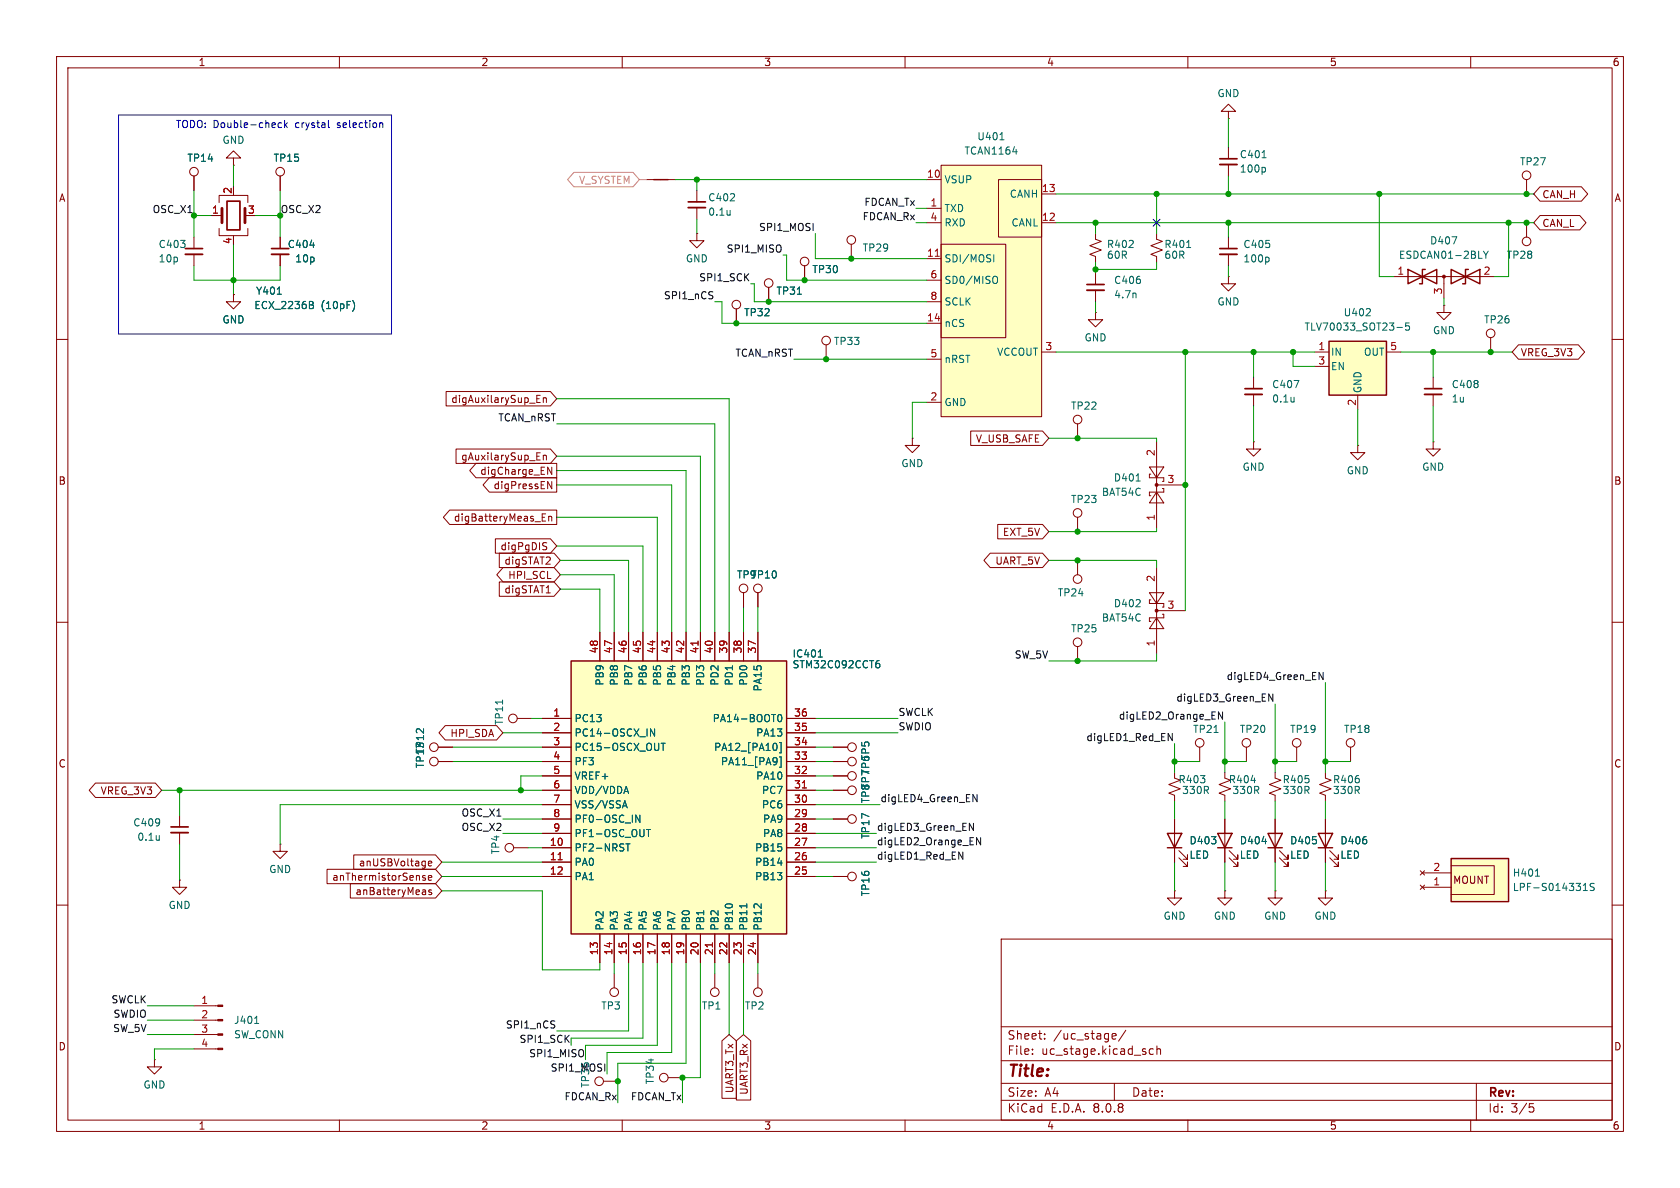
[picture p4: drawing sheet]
<svg xmlns="http://www.w3.org/2000/svg" width="297mm" height="210mm" viewBox="0 0 297 210" stroke-linecap="round" stroke-linejoin="round" font-family="sans-serif">
<defs><g id="words">
<text font-size="2.8" fill="#840000" x="178" y="190.9">Title:</text>
<g font-size="2.1" fill="#840000">
<text x="178" y="184">Sheet:</text>
<text x="186.2" y="184">/uc_stage/</text>
<text x="178" y="186.7">File:</text>
<text x="184.1" y="186.7">uc_stage.kicad_sch</text>
<text x="178" y="196.9">KiCad</text>
<text x="178" y="194.1">Size:</text>
<text x="184.7" y="194.1">A4</text>
<text x="185.7" y="196.9">E.D.A.</text>
<text x="193.3" y="196.9">8.0.8</text>
<text x="200" y="194.1">Date:</text>
<text x="263" y="194.3">Rev:</text>
<text x="263" y="196.9">Id:</text>
<text x="267.1" y="196.9">3/5</text>
</g>
<g font-size="1.8" fill="#840000">
<text x="35" y="11.9">1</text>
<text x="85" y="11.9">2</text>
<text x="135" y="11.9">3</text>
<text x="185" y="11.9">4</text>
<text x="235" y="11.9">5</text>
<text x="285" y="11.9">6</text>
<text x="10.3" y="35.9">A</text>
<text x="272.6" y="35.2">CAN_H</text>
<text x="285.3" y="35.9">A</text>
<text x="272.6" y="40.3">CAN_L</text>
<text x="268.8" y="63.2">VREG_3V3</text>
<text x="79.7" y="71.4">digAuxilarySup_En</text>
<text x="81.4" y="81.6">gAuxilarySup_En</text>
<text x="172.4" y="78.4">V_USB_SAFE</text>
<text x="10.3" y="85.9">B</text>
<text x="84.8" y="84.1">digCharge_EN</text>
<text x="87.2" y="86.7">digPressEN</text>
<text x="285.3" y="85.9">B</text>
<text x="80.1" y="92.4">digBatteryMeas_En</text>
<text x="177.2" y="94.9">EXT_5V</text>
<text x="88.4" y="97.5">digPgDIS</text>
<text x="89.1" y="100">digSTAT2</text>
<text x="175.9" y="100">UART_5V</text>
<text x="89.1" y="105.1">digSTAT1</text>
<text x="89.7" y="102.6">HPI_SCL</text>
<text x="79.5" y="130.5">HPI_SDA</text>
<text x="10.3" y="135.9">C</text>
<text x="285.3" y="135.9">C</text>
<text x="17.7" y="140.7">VREG_3V3</text>
<text x="58.6" y="155.9">anThermistorSense</text>
<text x="63.3" y="153.4">anUSBVoltage</text>
<text x="62.7" y="158.4">anBatteryMeas</text>
<text x="256.8" y="156.4">MOUNT</text>
<text x="10.3" y="185.9">D</text>
<text x="285.3" y="185.9">D</text>
<text x="129.9" y="193.3" transform="rotate(-90 129.9 193.3)">UART3_Tx</text>
<text x="132.4" y="193.6" transform="rotate(-90 132.4 193.6)">UART3_Rx</text>
<text x="35" y="199.9">1</text>
<text x="85" y="199.9">2</text>
<text x="135" y="199.9">3</text>
<text x="185" y="199.9">4</text>
<text x="235" y="199.9">5</text>
<text x="285" y="199.9">6</text>
</g>
<g font-size="1.8" fill="#006464">
<text x="215.1" y="17.4">GND</text>
<text x="33" y="28.8">TP14</text>
<text x="39.2" y="25.6">GND</text>
<text x="48.3" y="28.8">TP15</text>
<text x="170.4" y="27.5">TCAN1164</text>
<text x="172.7" y="25">U401</text>
<text x="219.1" y="28.2">C401</text>
<text x="268.6" y="29.4">TP27</text>
<text x="125.1" y="35.8">C402</text>
<text x="166.9" y="32.6">VSUP</text>
<text x="178.4" y="35.2">CANH</text>
<text x="219.1" y="30.7">100p</text>
<text x="125.1" y="38.3">0.1u</text>
<text x="166.9" y="37.7">TXD</text>
<text x="166.9" y="40.2">RXD</text>
<text x="178.7" y="40.2">CANL</text>
<text x="27.9" y="44">C403</text>
<text x="27.9" y="46.6">10p</text>
<text x="50.8" y="44">C404</text>
<text x="52.1" y="46.6">10p</text>
<text x="121.2" y="46.6">GND</text>
<text x="152.4" y="44.7">TP29</text>
<text x="166.9" y="46.6">SDI/MOSI</text>
<text x="195.6" y="44">R402</text>
<text x="195.6" y="45.9">60R</text>
<text x="205.7" y="44">R401</text>
<text x="205.7" y="45.9">60R</text>
<text x="219.7" y="44">C405</text>
<text x="219.7" y="46.6">100p</text>
<text x="247.2" y="45.9">ESDCAN01-2BLY</text>
<text x="252.7" y="43.4">D407</text>
<text x="266.3" y="45.9">TP28</text>
<text x="45.2" y="52.3">Y401</text>
<text x="137.2" y="52.3">TP31</text>
<text x="143.5" y="48.5">TP30</text>
<text x="166.9" y="50.4">SD0/MISO</text>
<text x="196.9" y="50.4">C406</text>
<text x="196.9" y="52.9">4.7n</text>
<text x="39.2" y="57.4">GND</text>
<text x="44.9" y="54.8">ECX_2236B</text>
<text x="56.7" y="54.8">(10pF)</text>
<text x="131.5" y="56.1">TP32</text>
<text x="166.9" y="58">nCS</text>
<text x="166.9" y="54.2">SCLK</text>
<text x="215.1" y="54.2">GND</text>
<text x="230.5" y="58.6">TLV70033_SOT23-5</text>
<text x="237.4" y="56.1">U402</text>
<text x="253.2" y="59.3">GND</text>
<text x="262.3" y="57.4">TP26</text>
<text x="147.3" y="61.2">TP33</text>
<text x="166.9" y="64.4">nRST</text>
<text x="176.2" y="63.1">VCCOUT</text>
<text x="191.6" y="60.6">GND</text>
<text x="235.2" y="63.1">IN</text>
<text x="235.2" y="65.6">EN</text>
<text x="241" y="63.1">OUT</text>
<text x="166.9" y="72">GND</text>
<text x="224.8" y="68.8">C407</text>
<text x="224.8" y="71.4">0.1u</text>
<text x="240.9" y="69.6" transform="rotate(-90 240.9 69.6)">GND</text>
<text x="256.5" y="68.8">C408</text>
<text x="256.5" y="71.4">1u</text>
<text x="189.2" y="72.6">TP22</text>
<text x="159.3" y="82.8">GND</text>
<text x="219.6" y="83.4">GND</text>
<text x="251.3" y="83.4">GND</text>
<text x="189.2" y="89.1">TP23</text>
<text x="194.7" y="87.9">BAT54C</text>
<text x="196.8" y="85.3">D401</text>
<text x="238" y="84">GND</text>
<text x="130.2" y="102.5">TP9TP10</text>
<text x="186.9" y="105.6">TP24</text>
<text x="196.8" y="107.5">D402</text>
<text x="189.2" y="112">TP25</text>
<text x="194.7" y="110.1">BAT54C</text>
<text x="140" y="116.4">IC401</text>
<text x="140" y="118.3">STM32C092CCT6</text>
<text x="106.9" y="121.3" transform="rotate(-90 106.9 121.3)">PB9</text>
<text x="109.4" y="121.3" transform="rotate(-90 109.4 121.3)">PB8</text>
<text x="112" y="121.3" transform="rotate(-90 112 121.3)">PB7</text>
<text x="114.5" y="121.3" transform="rotate(-90 114.5 121.3)">PB6</text>
<text x="117.1" y="121.3" transform="rotate(-90 117.1 121.3)">PB5</text>
<text x="119.6" y="121.3" transform="rotate(-90 119.6 121.3)">PB4</text>
<text x="122.1" y="121.3" transform="rotate(-90 122.1 121.3)">PB3</text>
<text x="124.7" y="121.3" transform="rotate(-90 124.7 121.3)">PD3</text>
<text x="127.2" y="121.3" transform="rotate(-90 127.2 121.3)">PD2</text>
<text x="129.8" y="121.3" transform="rotate(-90 129.8 121.3)">PD1</text>
<text x="132.3" y="121.3" transform="rotate(-90 132.3 121.3)">PD0</text>
<text x="134.8" y="122.3" transform="rotate(-90 134.8 122.3)">PA15</text>
<text x="89.1" y="128.3" transform="rotate(-90 89.1 128.3)">TP11</text>
<text x="101.5" y="127.9">PC13</text>
<text x="101.5" y="130.4">PC14-OSCX_IN</text>
<text x="125.9" y="127.9">PA14-BOOT0</text>
<text x="133.6" y="130.4">PA13</text>
<text x="210.8" y="129.8">TP21</text>
<text x="219.1" y="129.8">TP20</text>
<text x="228" y="129.8">TP19</text>
<text x="237.5" y="129.8">TP18</text>
<text x="75.2" y="135.9" transform="rotate(-90 75.2 135.9)">TP13</text>
<text x="75.2" y="133.3" transform="rotate(-90 75.2 133.3)">TP12</text>
<text x="101.5" y="132.9">PC15-OSCX_OUT</text>
<text x="101.5" y="135.5">PF3</text>
<text x="126.1" y="132.9">PA12_[PA10]</text>
<text x="127.3" y="135.5">PA11_[PA9]</text>
<text x="101.5" y="138">VREF+</text>
<text x="101.5" y="140.6">VDD/VDDA</text>
<text x="101.5" y="143.1">VSS/VSSA</text>
<text x="133.6" y="138">PA10</text>
<text x="134.6" y="143.1">PC6</text>
<text x="134.6" y="140.6">PC7</text>
<text x="153.9" y="142.1" transform="rotate(-90 153.9 142.1)">TP8TP7TP6TP5</text>
<text x="208.2" y="138.7">R403</text>
<text x="208.9" y="140.6">330R</text>
<text x="217.1" y="138.7">R404</text>
<text x="217.8" y="140.6">330R</text>
<text x="226.7" y="138.7">R405</text>
<text x="226.7" y="140.6">330R</text>
<text x="235.6" y="138.7">R406</text>
<text x="235.6" y="140.6">330R</text>
<text x="23.5" y="146.3">C409</text>
<text x="24.2" y="148.8">0.1u</text>
<text x="101.5" y="145.6">PF0-OSC_IN</text>
<text x="101.5" y="148.2">PF1-OSC_OUT</text>
<text x="134.8" y="148.2">PA8</text>
<text x="134.8" y="145.6">PA9</text>
<text x="153.9" y="148.4" transform="rotate(-90 153.9 148.4)">TP17</text>
<text x="210.2" y="149.5">D403</text>
<text x="219.1" y="149.5">D404</text>
<text x="228" y="149.5">D405</text>
<text x="236.9" y="149.5">D406</text>
<text x="47.5" y="154.5">GND</text>
<text x="88.5" y="151.1" transform="rotate(-90 88.5 151.1)">TP4</text>
<text x="101.5" y="150.7">PF2-NRST</text>
<text x="101.5" y="153.3">PA0</text>
<text x="101.5" y="155.8">PA1</text>
<text x="133.4" y="155.8">PB13</text>
<text x="133.4" y="153.3">PB14</text>
<text x="133.4" y="150.7">PB15</text>
<text x="210.2" y="152">LED</text>
<text x="219.1" y="152">LED</text>
<text x="228" y="152">LED</text>
<text x="236.9" y="152">LED</text>
<text x="267.3" y="155.2">H401</text>
<text x="29.7" y="160.9">GND</text>
<text x="153.9" y="158.5" transform="rotate(-90 153.9 158.5)">TP16</text>
<text x="267.3" y="157.7">LPF-S014331S</text>
<text x="106.9" y="164.6" transform="rotate(-90 106.9 164.6)">PA2</text>
<text x="109.4" y="164.6" transform="rotate(-90 109.4 164.6)">PA3</text>
<text x="112" y="164.6" transform="rotate(-90 112 164.6)">PA4</text>
<text x="114.5" y="164.6" transform="rotate(-90 114.5 164.6)">PA5</text>
<text x="117.1" y="164.6" transform="rotate(-90 117.1 164.6)">PA6</text>
<text x="119.6" y="164.6" transform="rotate(-90 119.6 164.6)">PA7</text>
<text x="122.1" y="164.6" transform="rotate(-90 122.1 164.6)">PB0</text>
<text x="124.7" y="164.6" transform="rotate(-90 124.7 164.6)">PB1</text>
<text x="127.2" y="164.6" transform="rotate(-90 127.2 164.6)">PB2</text>
<text x="129.8" y="164.6" transform="rotate(-90 129.8 164.6)">PB10</text>
<text x="132.3" y="164.6" transform="rotate(-90 132.3 164.6)">PB11</text>
<text x="134.8" y="164.6" transform="rotate(-90 134.8 164.6)">PB12</text>
<text x="205.6" y="162.8">GND</text>
<text x="214.5" y="162.8">GND</text>
<text x="223.4" y="162.8">GND</text>
<text x="232.3" y="162.8">GND</text>
<text x="106.2" y="178.7">TP3</text>
<text x="124" y="178.7">TP1</text>
<text x="131.6" y="178.7">TP2</text>
<text x="41.3" y="181.2">J401</text>
<text x="41.3" y="183.7">SW_CONN</text>
<text x="115.8" y="191.8" transform="rotate(-90 115.8 191.8)">TP34</text>
<text x="25.3" y="192.6">GND</text>
</g>
<g font-size="1.8" fill="#0000c2">
<text x="31" y="22.8">TODO: Double-check</text>
<text x="52.3" y="22.8">crystal</text>
<text x="59.9" y="22.8">selection</text>
</g>
<g font-size="1.8" fill="#a90000">
<text x="41" y="34.4" transform="rotate(-90 41 34.4)">2</text>
<text x="163.8" y="31.5">10</text>
<text x="184.1" y="34">13</text>
<text x="37.4" y="37.8">1</text>
<text x="43.7" y="37.8">3</text>
<text x="164.4" y="36.6">1</text>
<text x="164.4" y="39.1">4</text>
<text x="184.1" y="39.1">12</text>
<text x="41" y="43.3" transform="rotate(-90 41 43.3)">4</text>
<text x="163.8" y="45.5">11</text>
<text x="164.4" y="49.3">6</text>
<text x="164.4" y="53.1">8</text>
<text x="246.9" y="48.6">1</text>
<text x="255" y="52.1" transform="rotate(-90 255 52.1)">3</text>
<text x="262.2" y="48.6">2</text>
<text x="163.8" y="56.9">14</text>
<text x="164.4" y="63.2">5</text>
<text x="184.7" y="62">3</text>
<text x="233" y="62">1</text>
<text x="233" y="64.5">3</text>
<text x="245.7" y="62">5</text>
<text x="164.4" y="70.9">2</text>
<text x="239.8" y="71.8" transform="rotate(-90 239.8 71.8)">2</text>
<text x="204.2" y="80.7" transform="rotate(-90 204.2 80.7)">2</text>
<text x="206.3" y="85.5">3</text>
<text x="204.2" y="92.1" transform="rotate(-90 204.2 92.1)">1</text>
<text x="204.2" y="102.9" transform="rotate(-90 204.2 102.9)">2</text>
<text x="206.3" y="107.7">3</text>
<text x="105.8" y="115.6" transform="rotate(-90 105.8 115.6)">48</text>
<text x="108.3" y="115.6" transform="rotate(-90 108.3 115.6)">47</text>
<text x="110.9" y="115.6" transform="rotate(-90 110.9 115.6)">46</text>
<text x="113.4" y="115.6" transform="rotate(-90 113.4 115.6)">45</text>
<text x="116" y="115.6" transform="rotate(-90 116 115.6)">44</text>
<text x="118.5" y="115.6" transform="rotate(-90 118.5 115.6)">43</text>
<text x="121" y="115.6" transform="rotate(-90 121 115.6)">42</text>
<text x="123.6" y="115.6" transform="rotate(-90 123.6 115.6)">41</text>
<text x="126.1" y="115.6" transform="rotate(-90 126.1 115.6)">40</text>
<text x="128.7" y="115.6" transform="rotate(-90 128.7 115.6)">39</text>
<text x="131.2" y="115.6" transform="rotate(-90 131.2 115.6)">38</text>
<text x="133.7" y="115.6" transform="rotate(-90 133.7 115.6)">37</text>
<text x="204.2" y="114.4" transform="rotate(-90 204.2 114.4)">1</text>
<text x="97.7" y="126.7">1</text>
<text x="97.7" y="129.3">2</text>
<text x="97.7" y="131.8">3</text>
<text x="140.3" y="131.8">34</text>
<text x="140.3" y="129.3">35</text>
<text x="140.3" y="126.7">36</text>
<text x="97.7" y="134.4">4</text>
<text x="97.7" y="136.9">5</text>
<text x="140.3" y="136.9">32</text>
<text x="140.3" y="134.4">33</text>
<text x="97.7" y="139.4">6</text>
<text x="97.7" y="142">7</text>
<text x="140.3" y="142">30</text>
<text x="140.3" y="139.4">31</text>
<text x="97.1" y="149.6">10</text>
<text x="97.7" y="144.5">8</text>
<text x="97.7" y="147.1">9</text>
<text x="140.3" y="149.6">27</text>
<text x="140.3" y="147.1">28</text>
<text x="140.3" y="144.5">29</text>
<text x="97.1" y="152.1">11</text>
<text x="97.1" y="154.7">12</text>
<text x="140.3" y="154.7">25</text>
<text x="140.3" y="152.1">26</text>
<text x="253.3" y="154.1">2</text>
<text x="253.3" y="156.6">1</text>
<text x="105.8" y="169" transform="rotate(-90 105.8 169)">13</text>
<text x="108.3" y="169" transform="rotate(-90 108.3 169)">14</text>
<text x="110.9" y="169" transform="rotate(-90 110.9 169)">15</text>
<text x="113.4" y="169" transform="rotate(-90 113.4 169)">16</text>
<text x="116" y="169" transform="rotate(-90 116 169)">17</text>
<text x="118.5" y="169" transform="rotate(-90 118.5 169)">18</text>
<text x="121" y="169" transform="rotate(-90 121 169)">19</text>
<text x="123.6" y="169" transform="rotate(-90 123.6 169)">20</text>
<text x="126.1" y="169" transform="rotate(-90 126.1 169)">21</text>
<text x="128.7" y="169" transform="rotate(-90 128.7 169)">22</text>
<text x="131.2" y="169" transform="rotate(-90 131.2 169)">23</text>
<text x="133.7" y="169" transform="rotate(-90 133.7 169)">24</text>
<text x="35.5" y="177.5">1</text>
<text x="35.5" y="180.1">2</text>
<text x="35.5" y="182.6">3</text>
<text x="35.5" y="185.2">4</text>
</g>
<text font-size="1.8" fill="#ff8259" x="102.3" y="32.7">V_SYSTEM</text>
<g font-size="1.8" fill="#0f0f0f">
<text x="26.9" y="37.8">OSC_X1</text>
<text x="134.1" y="40.9">SPI1_MOSI</text>
<text x="152.4" y="39">FDCAN_Rx</text>
<text x="152.7" y="36.5">FDCAN_Tx</text>
<text x="128.4" y="44.7">SPI1_MISO</text>
<text x="117.3" y="53">SPI1_nCS</text>
<text x="123.5" y="49.8">SPI1_SCK</text>
<text x="129.9" y="63.2">TCAN_nRST</text>
<text x="88" y="74.6">TCAN_nRST</text>
<text x="179.3" y="116.5">SW_5V</text>
<text x="207.9" y="124.1">digLED3_Green_EN</text>
<text x="216.8" y="120.3">digLED4_Green_EN</text>
<text x="158.7" y="129.2">SWDIO</text>
<text x="158.7" y="126.7">SWCLK</text>
<text x="192" y="131.1">digLED1_Red_EN</text>
<text x="197.7" y="127.3">digLED2_Orange_EN</text>
<text x="155.6" y="141.9">digLED4_Green_EN</text>
<text x="81.5" y="147">OSC_X2</text>
<text x="81.5" y="144.4">OSC_X1</text>
<text x="154.9" y="149.5">digLED2_Orange_EN</text>
<text x="154.9" y="147">digLED3_Green_EN</text>
<text x="154.9" y="152.1">digLED1_Red_EN</text>
<text x="19.6" y="177.5">SWCLK</text>
<text x="20" y="180">SWDIO</text>
<text x="19.9" y="182.5">SW_5V</text>
<text x="89.3" y="181.9">SPI1_nCS</text>
<text x="91.8" y="184.4">SPI1_SCK</text>
<text x="93.4" y="187">SPI1_MISO</text>
<text x="97.3" y="189.5">SPI1_MOSI</text>
<text x="99.7" y="194.6">FDCAN_Rx</text>
<text x="104.4" y="192.4" transform="rotate(-90 104.4 192.4)">TP35</text>
<text x="111.4" y="194.6">FDCAN_Tx</text>
</g>
<text font-size="1.8" fill="#009600" x="49.5" y="37.8">OSC_X2</text>
</g></defs>
<g fill="none" stroke="#840000" stroke-width=".18">
<path d="M10 10h277v190h-277zM12 12h273v186h-273zM60 10v2M110 10v2M160 10v2M210 10v2M260 10v2M10 60h2M285 60h2M10 110h2M131.4 104.8v2.5M134 104.8v2.5"/>
<path d="M285 110h2M212.1 132.1v2.5M216.5 136.5v1l1.1 .4-2.1 .8 2.1 .7-2.1 .8 1 .4v1M220.3 132.1v2.5M225.4 136.5v1l1 .4-2 .8 2 .7-2 .8 1 .4v1M229.2 132.1v2.5M10 160h2M134 172.1v2.5M177 166h108v32h-108zM285 160h2M60 198v2M106.7 191.1h2.5"/>
<path d="M110 198v2M160 198v2M177 194.5h108M177 191.5h108M177 187.5h108M177 181.5h108M182.5 186.3v.1M182.5 185.5v.1M184.7 183.6v.1M184.7 182.8v.1M196.6 183.5l.2 .2 .4-.1M196.6 182.9l.2-.2h.3l.2 .2v.2l-.7 .1"/>
<path d="M197 191.5v3M199 182.1l-1.3 2M203.9 185.5l-.4-.1-.3 .3v.4l.1 .2h.6M204.5 185.5l.2-.1 .4 .1 .1 .9M204.5 184.9v1.5M210 198v2M260 198v2M261 191.5v6.5M270.4 195.1h.7M270.5 195.7h.4l.3 .3-.2 .5-.5 .1"/>
<circle cx="131.4" cy="104" r=".76"/>
<circle cx="134" cy="104" r=".76"/>
<circle cx="212.1" cy="131.3" r=".76"/>
<circle cx="220.3" cy="131.3" r=".76"/>
<circle cx="229.2" cy="131.3" r=".76"/>
<circle cx="134" cy="175.4" r=".76"/>
<circle cx="105.9" cy="191.1" r=".76"/>
</g>
<path d="M214.6 129.5h.7M221.2 138h.8" fill="none" stroke="#006464" stroke-width=".18"/>
<path d="M101 116.8h38.1v48.3h-38.1z" fill="#ffffc2"/>
<path d="M248.9 47.6l5.1 2.6v-2.6l-5.1 2.6zM252 47.6h-.5v2.6h-.5M256.5 47.6l5.1 2.6v-2.6l-5.1 2.6zM259.6 47.6h-.5v2.6h-.5M101 116.8h38.1v48.3h-38.1z" fill="none" stroke="#840000" stroke-width=".25"/>
<g fill="none" stroke="#840000" stroke-width=".18">
<path d="M269.9 31.8v2.5M130.2 54.6v2.6M135.9 50.8v2.5M142.2 47v2.5M193.7 41.3v1l1 .4-2 .7 2 .8-2 .8 1 .3v1.1M246.4 48.9h17.8M255.3 48.9v3.8M161.3 77.5v1.2h1.3l-1.3 1.3-1.3-1.3h1.3M161.3 77.5h.1M190.5 74.9v2.6M204.5 78.1v15.2M221.6 78.1v1.3h1.3l-1.3 1.2-1.3-1.2h1.3"/>
<path d="M221.6 78.1h.1M221.6 66.7v2M221.6 69.7v2.1M190.5 91.4v2.6M190.5 99.1v2.5M203.2 82.6h2.5l-1.2 1.9zM203.5 83.8h-.3v.7h2.5v.6h-.2M204.5 87l1.2 1.9h-2.5zM204.5 85.7h5M205.5 86.4h.2v.6h-2.5v.6h.3M106 111.8v5M108.6 111.8v5"/>
<path d="M111.1 111.8v5M113.7 111.8v5M116.2 111.8v5M118.7 111.8v5M121.3 111.8v5M123.8 111.8v5M126.4 111.8v5M128.9 111.8v5M131.4 111.8v5M134 111.8v5M190.5 114.3v2.5M203.2 104.8h2.5l-1.2 1.9z"/>
<path d="M203.5 106h-.3v.7h2.5v.6h-.2M204.5 109.2l1.2 1.9h-2.5zM204.5 100.3v15.3M204.5 108h5M205.5 108.6h.2v.6h-2.5v.7h.3M91.4 127h2.6M95.9 127h5.1M95.9 129.5h5.1M95.9 132.1h5.1M95.9 139.7h5.1M95.9 137.2h5.1M95.9 134.6h5.1"/>
<path d="M139.1 127h5M139.1 129.5h5M139.1 132.1h5M139.1 139.7h5M139.1 137.2h5M139.1 134.6h5M147.3 132.1h2.6M147.3 139.7h2.6M147.3 137.2h2.6M147.3 134.6h2.6M95.9 149.9h5.1M95.9 152.4h5.1"/>
<path d="M95.9 154.9h5.1M95.9 147.3h5.1M95.9 144.8h5.1M95.9 142.2h5.1M139.1 149.9h5M139.1 152.4h5M139.1 154.9h5M139.1 147.3h5M139.1 144.8h5M139.1 142.2h5M147.3 154.9h2.6M147.3 144.8h2.6"/>
<path d="M234.3 157.5v1.3h1.3l-1.3 1.2-1.3-1.2h1.3M234.3 157.5h.1M106 165.1v5.1M108.6 165.1v5.1M108.6 172.1v2.5M111.1 165.1v5.1M113.7 165.1v5.1M116.2 165.1v5.1M118.7 165.1v5.1M121.3 165.1v5.1M123.8 165.1v5.1M126.4 165.1v5.1"/>
<path d="M126.4 172.1v2.5M128.9 165.1v5.1M131.4 165.1v5.1M134 165.1v5.1"/>
<circle cx="269.9" cy="31" r=".76"/>
<circle cx="130.2" cy="53.8" r=".76"/>
<circle cx="135.9" cy="50" r=".76"/>
<circle cx="142.2" cy="46.2" r=".76"/>
<circle cx="190.5" cy="74.2" r=".76"/>
<circle cx="190.5" cy="90.7" r=".76"/>
<circle cx="190.5" cy="102.4" r=".76"/>
<circle cx="190.5" cy="113.5" r=".76"/>
<circle cx="90.7" cy="127" r=".76"/>
<circle cx="150.6" cy="134.6" r=".76"/>
<circle cx="150.6" cy="132.1" r=".76"/>
<circle cx="150.6" cy="139.7" r=".76"/>
<circle cx="150.6" cy="137.2" r=".76"/>
<circle cx="150.6" cy="144.8" r=".76"/>
<circle cx="150.6" cy="154.9" r=".76"/>
<circle cx="108.6" cy="175.4" r=".76"/>
<circle cx="126.4" cy="175.4" r=".76"/>
</g>
<g fill="none" stroke="#006464" stroke-width=".18">
<path d="M141 52h.7M256.7 41.9h.8l-.5 1.2M262.3 44.4l.4 .7M262.7 45.1v.6M263.1 44.4l-.4 .7M228.8 67.3h.8l-.5 1.2M228.8 70.2v.9M228.8 70.9l-.1 .1M200.9 85h.7M144.7 116.1h.7M144.9 115.1l.1-.2v1.2M155.1 117.3h.2l.2 .2v.4l-.4 .2"/>
<path d="M155.4 116.8h-.3M88.8 123.7v.8M115.7 128.8v1.3l-.7-1.3v1.3M116.9 131.4h.7M117.2 131.4v1.3M137.2 131.5l.2 .4-.2 .6M137.6 126.4l.2-.1a.68 .68 0 0 1 .4 .6 .68 .68 0 0 1-.4 .7l-.2-.1-.1-.4zM137.8 133.8h.3v1.8h-.3M137.8 131.3h.3v1.8h-.3M110.5 141.5l.4 1.3M110.6 149.2h.8M111 149.2v1.2"/>
<path d="M113.1 144.1v1.3l-.7-1.3v1.3M114.3 146.6h.7M114.6 146.6v1.3M132 159.8v.7"/>
</g>
<path d="M123.4 113.3v.8M141.8 139.3h.8M98.7 152h.7M125.9 166.7v.7" fill="none" stroke="#a90000" stroke-width=".18"/>
<g fill="#840000" stroke="#840000" stroke-width=".18">
<circle cx="204.5" cy="85.7" r=".25"/>
<circle cx="204.5" cy="107.9" r=".25"/>
<circle cx="255.3" cy="48.9" r=".25"/>
</g>
<path d="M220.1 69.7h3" fill="none" stroke="#840000" stroke-width=".33"/>
<path d="M220.1 68.7h3" fill="none" stroke="#840000" stroke-width=".3"/>
<path d="M234.9 60.3h10.2v9.6h-10.2z" fill="#ffffc2"/>
<path d="M115.6 31.8h2.5M234.9 60.3h10.2v9.6h-10.2zM206.4 147.3h2.5l-1.3 2.6zM206.4 149.9h2.5M215.3 147.3h2.5l-1.3 2.6zM215.3 149.9h2.5M224.2 147.3h2.5l-1.3 2.6zM224.2 149.9h2.5" fill="none" stroke="#840000" stroke-width=".25"/>
<g fill="none" stroke="#840000" stroke-width=".18">
<path d="M34.3 31.1v2.6M37.5 38.1h1.7M38.7 35.8v-1.3h5.1v1.3M41.3 27.9h1.2l-1.2-1.2-1.3 1.2h1.3v1.3M41.3 29.2h.1M49.5 31.1v2.6M114.3 31.8h5.1M123.2 33.7v2M123.2 36.7v2M34.3 41.9v2M34.3 45v2M38.7 40.4v1.3h5.1v-1.3"/>
<path d="M41.3 52.1v1.2h1.2l-1.2 1.3-1.3-1.3h1.3M41.3 52.1h.1M41.3 41.7v.2M49.5 41.9v2M49.5 45v2M123.2 41.3v1.2h1.3l-1.3 1.3-1.3-1.3h1.3M123.2 41.3h.1M255.3 54v1.2h1.2l-1.2 1.3-1.3-1.3h1.3M255.3 54h.1M263.5 59.7v2.5M146 61v2.5M232.4 62.2h2.5"/>
<path d="M232.4 64.8h2.5M240 78.7v1.3h1.3l-1.3 1.3-1.2-1.3h1.2M240 78.7h.1M240 69.9v2.5M245.1 62.2h2.5M253.4 78.1v1.3h1.2l-1.2 1.2-1.3-1.2h1.3M253.4 78.1h.1M253.4 66.7v2M253.4 69.7v2.1M77.5 134.6h2.5M77.5 132.1h2.5M234.3 136.5v1l1 .4-2 .8 2 .7-2 .8 1 .4v1"/>
<path d="M238.8 132.1v2.5M31.7 155.6v1.2h1.3l-1.3 1.3-1.2-1.3h1.2M31.7 155.6h.1M207.6 157.5v1.3h1.3l-1.3 1.2-1.2-1.2h1.2M207.6 157.5h.1M207.6 144.8v7.6M208.4 151.6l1.5 1.6v-.8v.8h-.7M208.4 150.4l1.5 1.5v-.8v.8h-.7M216.5 157.5v1.3h1.3l-1.3 1.2-1.2-1.2h1.2M216.5 157.5h.1M216.5 144.8v7.6M217.3 151.6l1.5 1.6v-.8v.8h-.7"/>
<path d="M217.3 150.4l1.5 1.5v-.8v.8h-.7M225.4 157.5v1.3h1.3l-1.3 1.2-1.2-1.2h1.2M225.4 157.5h.1M225.4 144.8v7.6M226.2 151.6l1.5 1.6v-.8v.8h-.8M226.2 150.4l1.5 1.5v-.8v.8h-.8M118.1 190.5h2.5"/>
<circle cx="34.3" cy="30.4" r=".76"/>
<circle cx="49.5" cy="30.4" r=".76"/>
<circle cx="263.5" cy="58.9" r=".76"/>
<circle cx="146" cy="60.2" r=".76"/>
<circle cx="76.7" cy="134.6" r=".76"/>
<circle cx="76.7" cy="132.1" r=".76"/>
<circle cx="238.8" cy="131.3" r=".76"/>
<circle cx="117.3" cy="190.5" r=".76"/>
</g>
<path d="M129.1 37.2v.8M129.1 37.9l-.1 .1M49 52h.7M54.8 43.3h.8M55.1 53.3l.3 .2-.3 .4 .3 .1v.3l-.2 .3h-.5M62.4 53.2a1.49 1.49 0 0 1 0 1.8M241.5 55.8h.8M242.2 54.7v.4M247 57.9h.9M249.1 57.1h-.6v.6l.1-.1h.5l.1 .2-.1 .4-.1 .2-.5-.2M223.1 148.7h.8" fill="none" stroke="#006464" stroke-width=".18"/>
<path d="M121.7 36.7h3M32.8 45h3M48 45h3.1M251.8 69.7h3.1" fill="none" stroke="#840000" stroke-width=".33"/>
<path d="M40.1 35.6h2.3v5h-2.3zM121.7 35.7h3M32.8 43.9h3M48 43.9h3.1M251.8 68.7h3.1" fill="none" stroke="#840000" stroke-width=".3"/>
<path d="M39.2 36.8v2.6M43.3 36.8v2.6" fill="none" stroke="#840000" stroke-width=".51"/>
<path d="M256.5 151.8h10.2v7.6h-10.2z" fill="#ffffc2"/>
<g fill="none" stroke="#840000" stroke-width=".18">
<path d="M269.9 39.4v2.5M150.5 43.2v2.5M31.7 144.1v2.1M31.7 147.2v2M49.5 149.2v1.3h1.3l-1.3 1.3-1.2-1.3h1.2M49.5 149.2h.1M90.8 149.9h2.5M234.3 144.8v7.6M235.1 151.6l1.5 1.6v-.8v.8h-.8M235.1 150.4l1.5 1.5v-.8v.8h-.8M251.1 156.5l.7 .7M251.1 153.9l.7 .8"/>
<path d="M251.5 156.8h5M251.5 154.3h5M251.8 156.5l-.7 .7M251.8 153.9l-.7 .8M256.5 153h7.7v5.1h-7.7M34.3 177.8h4.2M27.3 187.3v1.3h1.3l-1.3 1.3-1.3-1.3h1.3M27.3 187.3h.1M34.3 185.4h4.2M34.3 182.9h4.2M34.3 180.3h4.2"/>
<circle cx="150.5" cy="42.4" r=".76"/>
<circle cx="269.9" cy="42.7" r=".76"/>
<circle cx="90" cy="149.9" r=".76"/>
</g>
<path d="M233 147.3h2.6l-1.3 2.6zM233 149.9h2.6M256.5 151.8h10.2v7.6h-10.2z" fill="none" stroke="#840000" stroke-width=".25"/>
<path d="M28.2 147.7v.8M28.2 148.4l-.1 .1M271.4 154.9h.8M279.9 157.4h.7M279.9 156.5l.4-.3v1.2M281.8 156.2h-.4l-.2 .1v.3l.5 .3 .1 .3-.2 .2h-.5M45 180.9h.7" fill="none" stroke="#006464" stroke-width=".18"/>
<path d="M30.2 147.2h3.1" fill="none" stroke="#840000" stroke-width=".33"/>
<path d="M30.2 146.2h3.1" fill="none" stroke="#840000" stroke-width=".3"/>
<g fill="#840000" stroke="#840000" stroke-width=".18">
<path d="M38.5 185.3h.9v.2h-.9z"/>
<path d="M38.5 182.8h.9v.2h-.9z"/>
<path d="M38.5 180.2h.9v.3h-.9z"/>
<path d="M38.5 177.7h.9v.2h-.9z"/>
</g>
<path d="M166.4 29.2h17.7v44.5h-17.7z" fill="#ffffc2"/>
<g fill="none" stroke="#840000" stroke-width=".18">
<path d="M217.2 19.7h1.2l-1.2-1.3-1.3 1.3h1.3v1.3M34.3 31.1v2.6M37.5 38.1h1.2M49.5 31.1v2.6M163.8 36.8h2.6M163.8 31.8h2.6M163.8 39.4h2.6M166.4 29.2h17.7v44.5h-17.7zM176.5 31.8h7.6v10.1h-7.6zM184.1 39.4h2.6M184.1 34.3h2.6M217.2 21h.1"/>
<path d="M217.2 26v2.1M217.2 29.1v2M272.3 38.1h7l1.1 1.3-1.1 1.2h-7l-1.2-1.2zM272.3 33h7.3l1.1 1.3-1.1 1.3h-7.3l-1.2-1.3zM41.3 52.1h.1M49.5 41.9v2M49.5 45v2M130.2 54.6v2.6M135.9 50.8v2.5M142.2 47v2.5M163.8 45.7h2.6M163.8 57.2h2.6"/>
<path d="M163.8 49.5h2.6M163.8 53.3h2.6M166.4 43.2h11.4v16.5h-11.4zM193.7 55.2v1.3h1.2l-1.2 1.3-1.3-1.3h1.3M193.7 55.2h.1M193.7 48.3v2M193.7 51.3v2M204.5 41.3v1l1 .4-2 .7 2 .8-2 .8 1 .3v1.1M217.2 48.9v1.3h1.2l-1.2 1.2-1.3-1.2h1.3M217.2 48.9h.1M217.2 41.9v2M217.2 45v2"/>
<path d="M78.9 69.2h18.4l1.1 1.3-1.1 1.3h-18.4zM80.6 79.4h16.7l1.1 1.2-1.1 1.3h-16.7zM94.9 70.5h.4M94.9 71.2h.6M94.9 69.9h.6M96 70.3v.9M96 70.4l.2-.1 .3 .1 .1 .8M163.8 71.1h2.6M163.8 63.5h2.6M171.6 76.2h12.7l1.1 1.3-1.1 1.2h-12.7zM184.1 62.2h2.6M268.4 61h10.6l1.1 1.2-1.1 1.3h-10.6l-1.1-1.3z"/>
<path d="M79.5 90.2h18.9v2.5h-18.9l-1.1-1.3zM84.1 81.9h14.3v2.6h-14.3l-1.1-1.3zM86.5 84.5h11.9v2.5h-11.9l-1.1-1.3zM87.6 95.2h9.7l1.1 1.3-1.1 1.3h-9.7zM88.3 97.8h9.6l1.2 1.3-1.2 1.2h-9.6zM94.9 81.3h.6M94.9 80h.6M95.9 91.4h.4M95.9 92.1h.6M95.9 90.8h.6M96 80.5v.8M96 80.6l.2-.1h.3l.1 .8"/>
<path d="M96.2 96.5l.3 .1 .2 .3-.3 .3h-.3M96.2 95.9l.5 .1M96.8 82.6l.7 1.3v-1.3M96.8 85.1l.7 1.3v-1.3M97 91.3v.8M97 91.4l.2-.1h.3v.8M175.1 97.8h9.2l1.1 1.3-1.1 1.2h-9.2l-1.2-1.2zM176.4 92.7h7.9l1.1 1.3-1.1 1.3h-7.9zM88.3 102.9h9.6l1.2 1.2-1.2 1.3h-9.6zM88.9 100.3h9l1.2 1.3-1.2 1.3h-9l-1.1-1.3zM96.6 104.8h.7M106 111.8v5"/>
<path d="M108.6 111.8v5M111.1 111.8v5M113.7 111.8v5M116.2 111.8v5M118.7 111.8v5M121.3 111.8v5M123.8 111.8v5M126.4 111.8v5M128.9 111.8v5M131.4 104.8v2.5M131.4 111.8v5M134 104.8v2.5"/>
<path d="M134 111.8v5M16.9 138.4h10.6l1.1 1.3-1.1 1.3h-10.6l-1.1-1.3zM77.5 132.1h2.5M77.5 134.6h2.5M78.7 128.3h9.1l1.1 1.2-1.1 1.3h-9.1l-1.1-1.3zM95.9 127h5.1M95.9 129.5h5.1M95.9 132.1h5.1M95.9 139.7h5.1M95.9 137.2h5.1M95.9 134.6h5.1M139.1 127h5"/>
<path d="M139.1 129.5h5M139.1 132.1h5M139.1 139.7h5M139.1 137.2h5M139.1 134.6h5M147.3 132.1h2.6M147.3 139.7h2.6M147.3 137.2h2.6M147.3 134.6h2.6M207.6 136.5v1l1.1 .4-2.1 .8 2.1 .7-2.1 .8 1 .4v1M57.8 153.7h19.2l1.1 1.2-1.1 1.3h-19.2zM61.9 156.2h15.1l1.1 1.3-1.1 1.3h-15.1z"/>
<path d="M62.5 151.1h14.5l1.1 1.3-1.1 1.3h-14.5zM75.2 154.8h-.3l-.2 .1 .1 .2 .4 .1v.3h-.5M75.2 157.4v.8M75.2 158.1l-.1 .1M75.2 157.6l-.1 .1M75.7 152.6l.6-.1v-.2l-.4-.1-.2 .2 .1 .6h.5M75.7 155.2l.6-.1v-.3h-.4l-.2 .1 .1 .6h.5M76.3 157.4l-.3-.1-.2 .2 .1 .2 .4 .1v.3h-.5M95.9 149.9h5.1M95.9 152.4h5.1M95.9 154.9h5.1M95.9 147.3h5.1"/>
<path d="M95.9 144.8h5.1M95.9 142.2h5.1M139.1 149.9h5M139.1 152.4h5M139.1 154.9h5M139.1 147.3h5M139.1 144.8h5M139.1 142.2h5M147.3 154.9h2.6M147.3 144.8h2.6M207.6 144.8v2.5M207.6 149.9v2.5"/>
<path d="M216.5 144.8v2.5M216.5 149.9v2.5M225.4 144.8v2.5M225.4 149.9v2.5M234.3 144.8v2.5M234.3 149.9v2.5M106 165.1v5.1M108.6 165.1v5.1M111.1 165.1v5.1M113.7 165.1v5.1M116.2 165.1v5.1M118.7 165.1v5.1"/>
<path d="M121.3 165.1v5.1M123.8 165.1v5.1M126.4 165.1v5.1M128.9 165.1v5.1M131.4 165.1v5.1M134 165.1v5.1M127.6 184l1.3-1.1 1.3 1.1v10.2h-2.6zM130.2 184l1.2-1.1 1.3 1.1v10.5h-2.5z"/>
</g>
<g fill="none" stroke="#006464" stroke-width=".18">
<path d="M176.8 24.7h.7M179 26.8h.8M223.1 27.9h.7M223.5 29.6l.2 .2v.4l-.2 .2M49 52h.7M54.8 43.3h.8M55.1 53.3l.3 .2-.3 .4 .3 .1v.3l-.2 .3h-.5M62.4 53.2a1.49 1.49 0 0 1 0 1.8M141 52h.7M175.7 45v1.3M175.8 48.8a.43 .43 0 0 1 .6 .5v.4a.43 .43 0 0 1-.6 .4M200.8 51.9v.8"/>
<path d="M209.8 43.8h.7M224.1 45.5l.3 .2v.4l-.3 .2M144.7 116.1h.7M144.9 115.1l.1-.2v1.2M155.1 117.3h.2l.2 .2v.4l-.4 .2M155.4 116.8h-.3M115.7 128.8v1.3l-.7-1.3v1.3M116.9 131.4h.7M117.2 131.4v1.3M137.2 131.5l.2 .4-.2 .6M137.6 126.4l.2-.1a.68 .68 0 0 1 .4 .6 .68 .68 0 0 1-.4 .7l-.2-.1-.1-.4zM137.8 133.8h.3v1.8h-.3"/>
<path d="M137.8 131.3h.3v1.8h-.3M110.5 141.5l.4 1.3M110.6 149.2h.8M111 149.2v1.2M113.1 144.1v1.3l-.7-1.3v1.3M114.3 146.6h.7M114.6 146.6v1.3M132 159.8v.7M223.1 148.7h.8"/>
</g>
<path d="M165.3 45.3h.8M123.4 113.3v.8M141.8 139.3h.8M98.7 152h.7M125.9 166.7v.7" fill="none" stroke="#a90000" stroke-width=".18"/>
<path d="M215.6 29.1h3.1M192.2 51.3h3M215.6 45h3.1" fill="none" stroke="#840000" stroke-width=".33"/>
<path d="M215.6 28.1h3.1M192.2 50.3h3M215.6 43.9h3.1" fill="none" stroke="#840000" stroke-width=".3"/>
<path d="M101.5 30.5h10.4l1.1 1.3-1.1 1.2h-10.4l-1.2-1.2zM113 31.8h1.3" fill="none" stroke="#ff8259" stroke-width=".18"/>
<path d="M233.2 118.9l.7 1.2v-1.2M206.5 129.7l.7 1.2v-1.2M216.1 125.9v1.2l-.7-1.2v1.2M224.3 122.7l.7 1.2v-1.2M169.5 150.6l.7 1.3v-1.3M171.4 145.5l.7 1.3v-1.3M172 140.5l.7 1.2v-1.2M173.4 148.1v1.2l-.8-1.2v1.2" fill="none" stroke="#0f0f0f" stroke-width=".18"/>
<path d="M21 20.3h48.2v38.8h-48.2zM49.8 21.8l-.4-.1-.2 .2 .1 .6h.5M50.3 21.3v1.3M50.4 22.1l.4 .5M50.8 21.7l-.5 .5M58.1 21.3v1.1l.1 .2M67.3 21.7l.4 .2v.7" fill="none" stroke="#0000c2" stroke-width=".18"/>
<g fill="none" stroke="#009600" stroke-width=".18">
<path d="M34.3 38.1h3.2M34.3 33.7v8.2M41.3 29.2v3.8M45.1 38.1h4.4M49.5 33.7v8.2M119.4 31.8h44.4M123.2 31.8v1.9M123.2 38.7v2.6M161.9 39.4h1.9M161.9 36.8h1.9M186.7 39.4h84.4M186.7 34.3h84.4"/>
<path d="M193.7 39.4v1.9M204.5 34.3v7M217.2 21v5M217.2 31.1v3.2M217.2 39.4v2.5M243.8 34.3v14.6h2.6M266.7 39.4v9.5h-2.5M34.3 47v2.5h15.2v-2.5M41.3 43.2v8.9M126.4 53.3h1.2v3.9h36.2M132.7 50.2h.6v3.1h30.5M138.4 45.1h.7v4.4h24.7"/>
<path d="M144.1 41.3v4.4h19.7M193.7 46.4v1.9M193.7 53.3v1.9M204.5 46.4v1.2h-10.8M217.2 47v1.9M255.3 52.7v1.3M98.4 70.5h30.5v41.3M98.4 74.9h28v36.9M140.3 63.5h23.5M163.8 71.1h-2.5v6.4M185.4 77.5h19.1v.6M186.7 62.2h45.7"/>
<path d="M209.5 62.2v45.8M221.6 62.2v4.5M221.6 71.8v6.3M228.6 62.2v2.6h3.8M240 72.4v6.3M247.6 62.2h19.7M253.4 62.2v4.5M253.4 71.8v6.3M98.4 83.2h22.9v28.6M98.4 85.7h20.3v26.1M98.4 80.6h25.4v31.2M98.4 91.4h17.8v20.4"/>
<path d="M98.4 96.5h15.3v15.3M99.1 99.1h12v12.7M185.4 99.1h19.1v1.2M204.5 93.3v.7h-19.1M99.1 101.6h9.5v10.2M99.1 104.1h6.9v7.7M131.4 107.3v4.5M134 107.3v4.5M204.5 115.6v1.2h-19.1M28.6 139.7h67.3M31.7 139.7v4.4M80 134.6h15.9"/>
<path d="M80 132.1h15.9M88.9 129.5h7M94 127h1.9M95.9 137.2h-3.8v2.5M144.1 127h14.6M144.1 129.5h14.6M144.1 139.7h3.2M144.1 137.2h3.2M144.1 134.6h3.2M144.1 132.1h3.2M207.6 134.6h4.5M207.6 131.4v5.1"/>
<path d="M216.5 134.6h3.8M216.5 127.6v8.9M225.4 134.6h3.8M225.4 124.5v12M234.3 134.6h4.5M234.3 120.7v15.8M31.7 149.2v6.4M78.1 152.4h17.8M78.1 154.9h17.8M78.1 157.5h17.8v14h10.1v-1.3M88.9 147.3h7M88.9 144.8h7"/>
<path d="M93.3 149.9h2.6M95.9 142.2h-46.4v7M144.1 142.2h11.5M144.1 149.9h10.8M144.1 147.3h10.8M144.1 152.4h10.8M144.1 154.9h3.2M144.1 144.8h3.2M207.6 141.6v3.2M207.6 152.4v5.1M216.5 141.6v3.2M216.5 152.4v5.1"/>
<path d="M225.4 141.6v3.2M225.4 152.4v5.1M234.3 141.6v3.2M234.3 152.4v5.1M26 177.8h8.3M108.6 170.2v1.9M111.1 170.2v12h-12.7M113.7 170.2v13.3h-12.7v1.3M116.2 170.2v14.6h-12.7v2.5M118.7 170.2v15.9h-11.4v3.8M121.3 170.2v17.8h-12.1v6.9M123.8 170.2v20.3h-3.2v4.4"/>
<path d="M126.4 170.2v1.9M128.9 170.2v12.7M131.4 170.2v12.7M134 170.2v1.9M26 182.9h8.3M26 180.3h8.3M34.3 185.4h-7v1.9"/>
</g>
<path d="M203.9 38.8l1.2 1.2M205.1 38.8l-1.2 1.2" fill="none" stroke="#000084" stroke-width=".18"/>
<g fill="#009600" stroke="#009600" stroke-width=".18">
<circle cx="190.5" cy="99.1" r=".46"/>
<circle cx="190.5" cy="94" r=".46"/>
<circle cx="190.5" cy="77.5" r=".46"/>
<circle cx="190.5" cy="116.8" r=".46"/>
<circle cx="34.3" cy="38.1" r=".46"/>
<circle cx="135.9" cy="53.3" r=".46"/>
<circle cx="41.3" cy="49.5" r=".46"/>
<circle cx="130.2" cy="57.2" r=".46"/>
<circle cx="109.2" cy="191.1" r=".46"/>
<circle cx="120.6" cy="190.5" r=".46"/>
<circle cx="142.2" cy="49.5" r=".46"/>
<circle cx="123.2" cy="31.8" r=".46"/>
<circle cx="92.1" cy="139.7" r=".46"/>
<circle cx="31.7" cy="139.7" r=".46"/>
<circle cx="150.5" cy="45.7" r=".46"/>
<circle cx="146" cy="63.5" r=".46"/>
<circle cx="193.7" cy="39.4" r=".46"/>
<circle cx="209.5" cy="62.2" r=".46"/>
<circle cx="193.7" cy="47.6" r=".46"/>
<circle cx="204.5" cy="34.3" r=".46"/>
<circle cx="207.6" cy="134.6" r=".46"/>
<circle cx="216.5" cy="134.6" r=".46"/>
<circle cx="225.4" cy="134.6" r=".46"/>
<circle cx="221.6" cy="62.2" r=".46"/>
<circle cx="228.6" cy="62.2" r=".46"/>
<circle cx="209.5" cy="85.7" r=".46"/>
<circle cx="217.2" cy="39.4" r=".46"/>
<circle cx="217.2" cy="34.3" r=".46"/>
<circle cx="269.9" cy="34.3" r=".46"/>
<circle cx="269.9" cy="39.4" r=".46"/>
<circle cx="266.7" cy="39.4" r=".46"/>
<circle cx="253.4" cy="62.2" r=".46"/>
<circle cx="243.8" cy="34.3" r=".46"/>
<circle cx="263.5" cy="62.2" r=".46"/>
<circle cx="234.3" cy="134.6" r=".46"/>
</g>
<use href="#words"/>
</svg>
